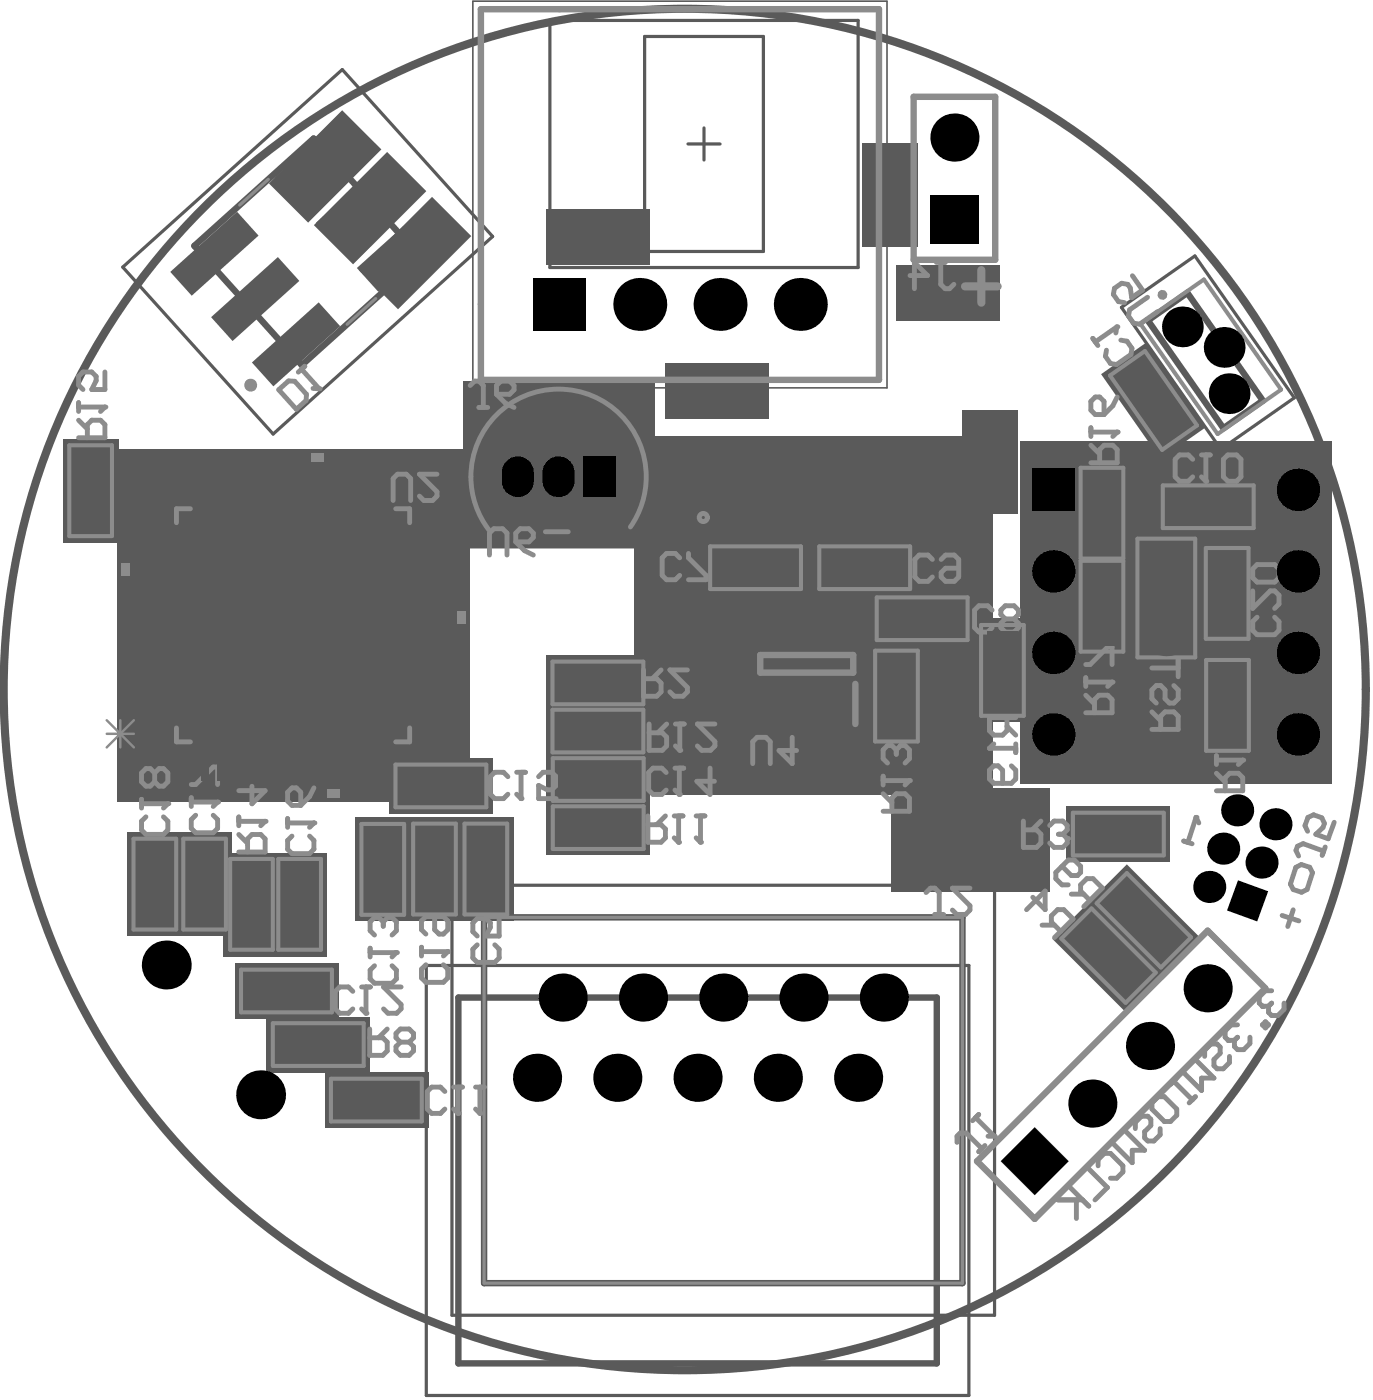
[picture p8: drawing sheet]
<svg xmlns="http://www.w3.org/2000/svg" width="142mm" height="145mm" viewBox="0 0 142 145" stroke-linecap="round" stroke-linejoin="round" font-family="sans-serif">
<g fill="#5a5a5a">
<path d="M92.7 82.1h4.9v9.9h-4.9z"/>
<path d="M100 42.9h4.9v9.9h-4.9z"/>
<path d="M18.7 86.6h4.9v9.9h-4.9z"/>
<path d="M28 105.8h9.9v4.8h-9.9z"/>
<path d="M57 78.3h9.9v4.9h-9.9z"/>
<path d="M69.3 38.1h9.9v4.8h-9.9z"/>
<path d="M7 45.9h4.8v9.8h-4.8z"/>
<path d="M24.7 100.2h9.9v4.9h-9.9z"/>
<path d="M57 68.3h9.9v4.9h-9.9z"/>
<path d="M57 83.3h9.9v4.8h-9.9z"/>
<path d="M57 73.3h9.9v4.9h-9.9z"/>
<path d="M57 22.1h9.9v4.9h-9.9z"/>
<path d="M73.3 56.3h9.9v4.9h-9.9z"/>
<path d="M84.6 56.3h9.9v4.9h-9.9z"/>
<path d="M89.7 15.3h4.9v9.9h-4.9z"/>
<path d="M98 82.1h4.9v9.9h-4.9z"/>
<path d="M103.4 82.1h4.9v9.9h-4.9z"/>
<path d="M110.8 83.9h9.9v4.9h-9.9z"/>
<path d="M111.7 48.2h4.9v9.9h-4.9z"/>
<path d="M124.6 68.1h4.9v9.9h-4.9z"/>
<path d="M124.6 56.5h4.9v9.9h-4.9z"/>
<path d="M28.6 88.7h4.9v9.9h-4.9z"/>
<path d="M23.6 88.7h4.9v9.9h-4.9z"/>
<path d="M28.4 19l7-7 3.5 3.5-7 7z"/>
<path d="M47.8 85.1h4.9v9.9h-4.9z"/>
<path d="M42.5 85.1h4.9v9.9h-4.9z"/>
<path d="M48.3 39.9h19v16.6h-19z"/>
<path d="M90.4 67.1h4.9v9.9h-4.9z"/>
<path d="M109.6 97.2l3.4-3.4 7 7-3.5 3.4z"/>
<path d="M111.7 57.8h4.9v9.9h-4.9z"/>
<path d="M101.4 64.5h4.9v9.9h-4.9z"/>
<path d="M34 111.5h9.9v4.9h-9.9z"/>
<path d="M40.7 78.9h9.9v4.9h-9.9z"/>
<path d="M62.6 74.3h9.9v4.9h-9.9z"/>
<path d="M90.6 61.6h9.8v4.9h-9.8z"/>
<path d="M37.8 28l6.9-7 3.5 3.4-7 7z"/>
<path d="M33.1 23.3l7-7 3.4 3.5-6.9 7z"/>
<path d="M93.3 27.9h9.8v4.9h-9.8z"/>
<path d="M120.2 50h9.8v4.9h-9.8z"/>
<path d="M37.2 85.1h4.9v9.9h-4.9z"/>
<path d="M13.6 86.6h4.9v9.9h-4.9z"/>
<path d="M113.2 93.6l3.5-3.5 7 7-3.5 3.5z"/>
<path d="M114.6 38.9l4-2.9 5.7 8.1-4 2.8z"/>
<path d="M66.8 52.9h4.6v-2h2v-4.6h21.6v4.6h2v2h4.6v21.7h-4.6v2h-2v4.6h-21.6v-4.6h-2v-2h-4.6z"/>
<path d="M13.4 54.4h4.4v-2.1h2.2v-4.5h20.7v4.5h2.1v2.1h4.5v20.7h-4.5v2.2h-2.1v4.4h-20.7v-4.4h-2.2v-2.2h-4.4z"/>
<path d="M107.8 46.1h27.9v3.8h1.7v27h-1.7v3.8h-27.9v-3.8h-1.8v-27h1.8z"/>
</g>
<g fill="none" stroke="#5a5a5a" stroke-width=".51">
<path d="M28.4 19l7-7 3.5 3.5-7 7zM89.7 15.3h4.9v9.9h-4.9zM33.1 23.3l7-7 3.4 3.5-6.9 7zM37.8 28l6.9-7 3.5 3.4-7 7zM48.3 39.9h19v16.6h-19zM57 22.1h9.9v4.9h-9.9zM69.3 38.1h9.9v4.8h-9.9zM93.3 27.9h9.8v4.9h-9.8zM114.6 38.9l4-2.9 5.7 8.1-4 2.8zM7 45.9h4.8v9.8h-4.8zM61.2 53.6h1.7M62.1 52.8v1.6"/>
<path d="M66.8 52.9h4.6v-2h2v-4.6h21.6v4.6h2v2h4.6v21.7h-4.6v2h-2v4.6h-21.6v-4.6h-2v-2h-4.6zM73.3 56.3h9.9v4.9h-9.9zM84.6 56.3h9.9v4.9h-9.9zM100 42.9h4.9v9.9h-4.9zM107.8 46.1h27.9v3.8h1.7v27h-1.7v3.8h-27.9v-3.8h-1.8v-27h1.8zM111.7 48.2h4.9v19.5h-4.9zM111.7 58.1h4.9M111.7 57.8h4.9M120.2 50h9.8v4.9h-9.8zM124.6 56.5h4.9v9.9h-4.9zM40.7 78.9h9.9v4.9h-9.9v-6.5h2.1v-2.2h4.5v-20.7h-4.5v-2.1h-2.1v-4.5h-20.7v4.5h-2.2v2.1h-4.4v20.7h4.4v2.2h2.2v4.4h20.7M57 68.3h9.9v4.9h-9.9z"/>
<path d="M57 73.3h9.9v4.9h-9.9zM57 78.3h9.9v4.9h-9.9zM62.6 74.3h9.9v4.9h-9.9zM90.4 67.1h4.9v9.9h-4.9zM90.6 61.6h9.8v4.9h-9.8zM101.4 64.5h4.9v9.9h-4.9zM124.6 68.1h4.9v9.9h-4.9zM13.6 86.6h4.9v9.9h-4.9zM18.7 86.6h4.9v9.9h-4.9zM23.6 88.7h4.9v9.9h-4.9zM28.6 88.7h4.9v9.9h-4.9zM37.2 85.1h4.9v9.9h-4.9z"/>
<path d="M42.5 85.1h4.9v9.9h-4.9zM47.8 85.1h4.9v9.9h-4.9zM57 83.3h9.9v4.8h-9.9zM92.7 82.1h4.9v9.9h-4.9zM98 82.1h4.9v9.9h-4.9zM103.4 82.1h4.9v9.9h-4.9zM109.6 97.2l3.4-3.4 7 7-3.5 3.4zM110.8 83.9h9.9v4.9h-9.9zM113.2 93.6l3.5-3.5 7 7-3.5 3.5zM24.7 100.2h9.9v4.9h-9.9zM28 105.8h9.9v4.8h-9.9zM34 111.5h9.9v4.9h-9.9z"/>
</g>
<path d="M49.8 1h41.2v38.3h-41.2zM56.9 2.1h32v25.6h-32zM66.7 3.8h12.3v22.2h-12.3zM71.2 14.9h3.4M72.9 13.2v3.4M12.7 27.7l22.7-20.5 15.6 17.3-22.7 20.5zM116.1 31.8l7.6-5.3 10.3 14.7-7.6 5.3zM78.7 66.1h9.6v5.3h-9.6zM88.3 68.3l-3.1 3.1M44.1 100h56.2v44.5h-56.2zM46.8 91.7h56.2v44.5h-56.2z" fill="none" stroke="#5a5a5a" stroke-width=".33"/>
<path d="M49 .1h42.8v40.1h-42.8zM77.6 61.7h11.9v14.1h-11.9z" fill="none" stroke="#5a5a5a" stroke-width=".17"/>
<g fill="none" stroke="#5a5a5a" stroke-width=".1">
<path d="M30.5 18.2l4.1-4.2 2.3 2.3-4.2 4.1zM31.7 17l2.2 2.2M34.6 14l-1.2 1.2 2.3 2.3M38.1 19.6l2.2 2.2M90.6 17.3h3.2v5.8h-3.2zM90.6 19h3.2M35.1 22.5l4.1-4.1 2.3 2.2-4.1 4.2zM36.3 21.3l2.3 2.3M39.8 27.1l4.1-4.1 2.3 2.3-4.1 4.1zM41 25.9l2.2 2.3M42.7 24.2l2.3 2.3M59 22.9h5.8v3.3h-5.8z"/>
<path d="M60.7 22.9v3.3M63.2 22.9v3.3M71.3 38.9h5.8v3.2h-5.8zM73 38.9v3.2M75.5 38.9v3.2M90.6 21.5h3.2M95.3 28.8h5.8v3.2h-5.8zM97 28.8v3.2M99.4 28.8v3.2M120.1 39.6l-2.7 1.8M7.8 52h3.2M7.8 47.9h3.2v5.8h-3.2z"/>
<path d="M7.8 49.6h3.2M18.7 55.2h-3.3v.9h3.3M18.7 56.8h-3.3v.9h3.3M18.7 58.5h-3.3v.9h3.3M18.7 53.1h23.3v23.3h-23.3zM20.7 53.1v-3.3h1v3.3M22.4 53.1v-3.3h.9v3.3M24.1 53.1v-3.3h.9v3.3M25.7 53.1v-3.3h1v3.3M27.4 53.1v-3.3h.9v3.3M29 53.1v-3.3h1v3.3M30.7 53.1v-3.3h.9v3.3"/>
<path d="M32.4 53.1v-3.3h.9v3.3M34 53.1v-3.3h1v3.3M35.7 53.1v-3.3h.9v3.3M37.4 53.1v-3.3h.9v3.3M39 53.1v-3.3h1v3.3M42 55.2h3.3v.9h-3.3M42 56.8h3.3v.9h-3.3M42 58.5h3.3v.9h-3.3M51.7 43.3a8.7 8.7 0 0 1 11.8-.4 8.7 8.7 0 0 1 1.2 11.8h-13.7a8.7 8.7 0 0 1 .7-11.4zM72.2 51.8h24v24h-24zM72.2 54.2h-3.3v.9h3.3M72.2 55.8h-3.3v1h3.3"/>
<path d="M72.2 57.5h-3.3v.9h3.3M72.2 59.1h-3.3v1h3.3M74.6 51.8v-3.3h.9v3.3M75.3 57.2h5.8v3.2h-5.8zM76.3 51.8v-3.3h.9v3.3M77 57.2v3.2M77.9 51.8v-3.3h.9v3.3M79.4 57.2v3.2M79.6 51.8v-3.3h.9v3.3M81.2 51.8v-3.3h1v3.3M82.9 51.8v-3.3h.9v3.3M84.6 51.8v-3.3h.9v3.3"/>
<path d="M86.2 51.8v-3.3h1v3.3M86.6 57.2h5.8v3.2h-5.8zM87.9 51.8v-3.3h.9v3.3M88.3 57.2v3.2M89.6 51.8v-3.3h.9v3.3M90.7 57.2v3.2M91.2 51.8v-3.3h.9v3.3M92.9 51.8v-3.3h.9v3.3M96.2 57.5h3.3v.9h-3.3M96.2 59.1h3.3v1h-3.3M96.2 54.2h3.3v.9h-3.3M96.2 55.8h3.3v1h-3.3"/>
<path d="M100.9 44.9h3.2v5.8h-3.2zM100.9 49h3.2M100.9 46.6h3.2M108.6 49.4h-.9v2.7h.9M108.6 57.8h-.9v2.7h.9M108.6 46.9h26.2v33h-26.2zM112.5 50.2h3.2v5.8h-3.2zM112.5 59.9h3.2v5.8h-3.2zM112.5 51.9h3.2M112.5 54.4h3.2M116.5 40l2.6-1.8 3.3 4.8-2.6 1.8zM120.7 46.9a1.01 1.01 0 0 0 1 1.1 1.01 1.01 0 0 0 1-1.1"/>
<path d="M121.5 41.6l-2.7 1.8M122.2 50.9h5.8v3.2h-5.8zM123.9 50.9v3.2M125.5 58.5h3.2v5.9h-3.2zM126.3 50.9v3.2M134.8 57.8h1v2.7h-1M134.8 49.4h1v2.7h-1M18.7 60.1h-3.3v1h3.3M18.7 61.8h-3.3v.9h3.3M18.7 63.5h-3.3v.9h3.3M18.7 65.1h-3.3v1h3.3M18.7 66.8h-3.3v.9h3.3"/>
<path d="M18.7 68.5h-3.3v.9h3.3M18.7 70.1h-3.3v.9h3.3M18.7 71.8h-3.3v.9h3.3M18.7 73.4h-3.3v1h3.3M18.7 72.2l4.2 4.2M20.7 76.4v3.3h1v-3.3M22.4 76.4v3.3h.9v-3.3M24.1 76.4v3.3h.9v-3.3M25.7 76.4v3.3h1v-3.3M27.4 76.4v3.3h.9v-3.3M29 76.4v3.3h1v-3.3M30.7 76.4v3.3h.9v-3.3"/>
<path d="M32.4 76.4v3.3h.9v-3.3M34 76.4v3.3h1v-3.3M35.7 76.4v3.3h.9v-3.3M37.4 76.4v3.3h.9v-3.3M39 76.4v3.3h1v-3.3M42 70.1h3.3v.9h-3.3M42 71.8h3.3v.9h-3.3M42 60.1h3.3v1h-3.3M42 61.8h3.3v.9h-3.3M42 63.5h3.3v.9h-3.3M42 65.1h3.3v1h-3.3M42 66.8h3.3v.9h-3.3"/>
<path d="M42 68.5h3.3v.9h-3.3M42 73.4h3.3v1h-3.3M42.7 79.8h5.8v3.2h-5.8zM44.4 79.8v3.2M46.9 79.8v3.2M59 79.1h5.8v3.2h-5.8zM59 69.1h5.8v3.2h-5.8zM59 74.1h5.8v3.2h-5.8zM60.7 69.1v3.2M60.7 74.1v3.2M60.7 79.1v3.2M63.2 69.1v3.2"/>
<path d="M63.2 74.1v3.2M63.2 79.1v3.2M64.7 75.1h5.8v3.2h-5.8zM66.4 75.1v3.2M68.8 75.1v3.2M72.2 70.8h-3.3v.9h3.3M72.2 72.4h-3.3v1h3.3M72.2 60.8h-3.3v.9h3.3M72.2 62.5h-3.3v.9h3.3M72.2 64.1h-3.3v1h3.3M72.2 65.8h-3.3v.9h3.3M72.2 67.5h-3.3v.9h3.3"/>
<path d="M72.2 69.1h-3.3v.9h3.3M74.6 75.8v3.2h.9v-3.2M76.3 75.8v3.2h.9v-3.2M77.9 75.8v3.2h.9v-3.2M79.6 75.8v3.2h.9v-3.2M81.2 75.8v3.2h1v-3.2M82.9 75.8v3.2h.9v-3.2M84.6 75.8v3.2h.9v-3.2M86.2 75.8v3.2h1v-3.2M87.9 75.8v3.2h.9v-3.2M89.6 75.8v3.2h.9v-3.2M91.2 75.8v3.2h.9v-3.2"/>
<path d="M91.2 69.2h3.2v5.8h-3.2zM91.2 73.3h3.2M91.2 70.8h3.2M92.6 62.5h5.8v3.2h-5.8zM92.9 75.8v3.2h.9v-3.2M94.3 62.5v3.2M96.2 70.8h3.3v.9h-3.3M96.2 72.4h3.3v1h-3.3M96.2 64.1h3.3v1h-3.3M96.2 65.8h3.3v.9h-3.3M96.2 67.5h3.3v.9h-3.3M96.2 69.1h3.3v.9h-3.3"/>
<path d="M96.2 60.8h3.3v.9h-3.3M96.2 62.5h3.3v.9h-3.3M96.2 71.5l-4.2 4.3M96.7 62.5v3.2M102.2 66.5h3.2v5.8h-3.2zM102.2 70.6h3.2M102.2 68.2h3.2M108.6 74.7h-.9v2.7h.9M108.6 66.3h-.9v2.7h.9M112.5 64h3.2M112.5 61.5h3.2M125.5 70.2h3.2v5.8h-3.2z"/>
<path d="M125.5 71.8h3.2M125.5 74.3h3.2M125.5 60.2h3.2M125.5 62.7h3.2M134.8 74.7h1v2.7h-1M134.8 66.3h1v2.7h-1M14.4 92.8h3.2M14.4 88.7h3.2v5.8h-3.2zM14.4 90.4h3.2M19.6 92.8h3.2M19.6 88.7h3.2v5.8h-3.2zM19.6 90.4h3.2"/>
<path d="M24.4 90.8h3.2v5.8h-3.2zM24.4 94.9h3.2M24.4 92.5h3.2M29.4 90.8h3.2v5.8h-3.2zM29.4 94.9h3.2M29.4 92.5h3.2M38 87.1h3.3v5.8h-3.3zM38 91.2h3.3M38 88.8h3.3M43.4 87.1h3.2v5.8h-3.2zM43.4 91.2h3.2M43.4 88.8h3.2"/>
<path d="M48.7 87.1h3.2v5.8h-3.2zM48.7 91.2h3.2M48.7 88.8h3.2M59 84.1h5.8v3.2h-5.8zM60.7 84.1v3.2M63.2 84.1v3.2M93.6 84.1h3.2v5.8h-3.2zM93.6 85.8h3.2M93.6 88.3h3.2M98.9 84.1h3.2v5.8h-3.2zM98.9 85.8h3.2M98.9 88.3h3.2"/>
<path d="M104.2 84.1h3.2v5.8h-3.2zM104.2 85.8h3.2M104.2 88.3h3.2M111.6 98.1l2.3-2.3 4.1 4.1-2.3 2.3zM112.9 84.8h5.8v3.2h-5.8zM114.6 84.8v3.2M115.1 97l-2.3 2.3M115.2 94.4l2.3-2.3 4.1 4.2-2.2 2.2zM116.8 98.7l-2.3 2.3M117 84.8v3.2M118.7 93.3l-2.3 2.3M120.4 95.1l-2.2 2.2"/>
<path d="M26.8 101h5.8v3.3h-5.8zM28.5 101v3.3M30.1 106.6h5.8v3.2h-5.8zM30.9 101v3.3M31.7 106.6v3.2M34.2 106.6v3.2M36.1 112.3h5.8v3.3h-5.8zM37.8 112.3v3.3M40.2 112.3v3.3"/>
<circle cx="65.6" cy="53.6" r=".42"/>
</g>
<path d="M20.1 25.5l12.4-11.2 11.1 12.4-12.4 11.1zM118.9 33.2l4-2.9 7.9 11.2-4.1 2.9zM50.1 95h49.6v37.9h-49.6zM47.5 103.3h49.5v37.9h-49.5z" fill="none" stroke="#5a5a5a" stroke-width=".66"/>
<path d="M108.4 49.3l2.8 2.8M108.4 50.7h2.8M109.8 49.3v2.8M111.2 49.3l-2.8 2.8M18.9 73.3l2.8 2.8M18.9 74.7h2.8M20.3 73.3v2.8M21.7 73.3l-2.8 2.8M93.2 72.3l2.8 2.8M93.2 73.7h2.8M94.6 72.3v2.8M96 72.3l-2.8 2.8" fill="none" stroke="#5a5a5a" stroke-width=".25"/>
<g fill="#5a5a5a">
<path d="M99.6 42.5h5.8v10.7h-5.8z"/>
<path d="M27.6 105.3h10.7v5.8h-10.7z"/>
<path d="M56.6 77.8h10.7v5.8h-10.7z"/>
<path d="M6.5 45.4h5.8v10.8h-5.8z"/>
<path d="M24.3 99.8h10.7v5.7h-10.7z"/>
<path d="M56.6 67.9h10.7v5.7h-10.7z"/>
<path d="M56.6 82.8h10.7v5.8h-10.7z"/>
<path d="M56.6 72.9h10.7v5.7h-10.7z"/>
<path d="M56.6 21.7h10.7v5.7h-10.7z"/>
<path d="M72.9 55.9h10.7v5.8h-10.7z"/>
<path d="M84.2 55.9h10.7v5.8h-10.7z"/>
<path d="M89.3 14.9h5.8v10.7h-5.8z"/>
<path d="M97.6 81.7h5.8v10.7h-5.8z"/>
<path d="M102.9 81.7h5.8v10.7h-5.8z"/>
<path d="M110.4 83.5h10.7v5.7h-10.7z"/>
<path d="M111.2 47.8h5.8v10.7h-5.8z"/>
<path d="M124.2 67.7h5.8v10.7h-5.8z"/>
<path d="M124.2 56.1h5.8v10.7h-5.8z"/>
<path d="M28.1 88.3h5.8v10.7h-5.8z"/>
<path d="M18.3 86.2h5.7v10.7h-5.7z"/>
<path d="M23.2 88.3h5.7v10.7h-5.7z"/>
<path d="M27.8 19l7.6-7.6 4.1 4.1-7.6 7.6z"/>
<path d="M47.4 84.7h5.8v10.7h-5.8z"/>
<path d="M42.1 84.7h5.7v10.7h-5.7z"/>
<path d="M47.9 39.5h19.9v16.4h-19.9z"/>
<path d="M90 66.7h5.7v10.7h-5.7z"/>
<path d="M109 97.2l4-4 7.6 7.6-4.1 4z"/>
<path d="M111.2 57.4h5.8v10.7h-5.8z"/>
<path d="M100.9 64.1h5.8v10.7h-5.8z"/>
<path d="M40.3 78.5h10.7v5.7h-10.7z"/>
<path d="M68.9 37.6h10.7v5.8h-10.7z"/>
<path d="M33.6 111.1h10.7v5.7h-10.7z"/>
<path d="M92.3 81.7h5.7v10.7h-5.7z"/>
<path d="M62.2 73.9h10.7v5.7h-10.7z"/>
<path d="M90.1 61.2h10.8v5.8h-10.8z"/>
<path d="M37.2 28l7.5-7.6 4.1 4-7.6 7.6z"/>
<path d="M32.5 23.3l7.6-7.6 4 4.1-7.5 7.6z"/>
<path d="M92.8 27.5h10.8v5.7h-10.8z"/>
<path d="M119.7 49.6h10.8v5.7h-10.8z"/>
<path d="M36.8 84.7h5.7v10.7h-5.7z"/>
<path d="M13.1 86.2h5.8v10.7h-5.8z"/>
<path d="M112.6 93.6l4.1-4.1 7.6 7.6-4.1 4.1z"/>
<path d="M114 38.8l4.7-3.3 6.2 8.7-4.7 3.3z"/>
<path d="M65.6 45.2h37.2v37.1h-37.2z"/>
<path d="M12.1 46.5h36.5v36.5h-36.5z"/>
<path d="M105.6 45.7h32.3v35.4h-32.3z"/>
</g>
<circle cx="70.9" cy="71.4" r="70.5" fill="none" stroke="#5a5a5a" stroke-width=".84"/>
<g fill="none" stroke="#5a5a5a" stroke-width=".33">
<path d="M51.1 54.4h13.5a8.4 8.4 0 0 0-1.1-11.3 8.4 8.4 0 0 0-11.3 .1 8.4 8.4 0 0 0-1.1 11.3"/>
<circle cx="53.6" cy="49.4" r=".64"/>
<circle cx="57.8" cy="49.4" r=".64"/>
<circle cx="62.1" cy="49.4" r=".64"/>
</g>
<g fill="#8c8c8c">
<path d="M12.5 58.3h.9v1.3h-.9z"/>
<path d="M33.9 81.7h1.2v.9h-1.2z"/>
<path d="M32.2 47h1.3v.8h-1.3z"/>
<path d="M47.3 63.3h.9v1.3h-.9z"/>
</g>
<g fill="none" stroke="#8c8c8c" stroke-width=".42">
<path d="M114.9 38.9l3.7-2.5 5.4 7.7-3.7 2.5zM118.1 33.5l6.6-4.6 8 11.5-6.6 4.6zM7.2 46.1h4.4v9.4h-4.4zM73.5 56.6h9.4v4.4h-9.4zM84.8 56.6h9.4v4.4h-9.4zM111.9 48.4h4.4v9.4h-4.4zM111.9 58.1h4.4v9.4h-4.4zM117.8 55.8h6v12.3h-6zM120.4 50.3h9.4v4.4h-9.4zM124.9 56.8h4.4v9.4h-4.4zM40.9 79.2h9.5v4.4h-9.5zM57.2 68.5h9.4v4.4h-9.4z"/>
<path d="M57.2 73.5h9.4v4.4h-9.4zM57.2 78.5h9.4v4.4h-9.4zM90.6 67.4h4.4v9.4h-4.4zM90.8 61.9h9.4v4.4h-9.4zM101.6 64.7h4.4v9.4h-4.4zM124.9 68.4h4.4v9.4h-4.4zM13.8 86.9h4.4v9.4h-4.4zM19 86.9h4.4v9.4h-4.4zM23.8 89h4.5v9.4h-4.5zM28.8 89h4.4v9.4h-4.4zM37.4 85.3h4.4v9.4h-4.4zM42.8 85.3h4.4v9.4h-4.4z"/>
<path d="M48.1 85.3h4.4v9.4h-4.4zM57.2 83.5h9.4v4.4h-9.4zM109.9 97.2l3.1-3.1 6.7 6.6-3.2 3.2zM111.1 84.2h9.4v4.4h-9.4zM113.6 93.6l3.1-3.2 6.6 6.7-3.1 3.1zM25 100.4h9.4v4.4h-9.4zM28.3 106h9.4v4.4h-9.4zM34.3 111.7h9.4v4.4h-9.4z"/>
</g>
<path d="M19.7 52.7h-1.4v1.4M41 52.7h1.4v1.4M56.5 55.1h2.3M18.3 75.4v1.4h1.4M42.4 75.4v1.4h-1.4M14.7 82.8v.9M14.7 83.2h2.7M15.1 84.6l-.4 .5v.9l.4 .4h1.8l.5-.4v-.9l-.5-.5" fill="none" stroke="#8c8c8c" stroke-width=".51"/>
<path d="M49.8 1h41.2v38.3h-41.2zM94.6 10h8.5v16.9h-8.5zM78.7 67.8h9.6v1.9h-9.6zM88.6 70.8v4.2M101.2 120.3l23.9-23.9 5.9 6-23.9 23.8z" fill="none" stroke="#8c8c8c" stroke-width=".66"/>
<path d="M27.8 18.6l-3 2.6M38.9 30.9l-3 2.7M50.1 95h49.6v37.9h-49.6z" fill="none" stroke="#8c8c8c" stroke-width=".33"/>
<circle cx="17.4" cy="83.2" r=".25" fill="#8c8c8c"/>
<path d="M16 80.1l.5-.5h.4l.5 .5v.9l-.5 .4h-.4l-.5-.4M16 80.1l-.4-.5h-.5l-.4 .5v.9l.4 .4h.5l.4-.4M16 80.1v.9M17.4 83.2l-.5 .5M19.8 82.6v.9M19.8 83.1h2.7M20.3 84.4l-.5 .5v.9l.5 .4h1.8l.4-.4v-.9l-.4-.5" fill="none" stroke="#8c8c8c" stroke-width=".51"/>
<circle cx="22.5" cy="83.1" r=".25" fill="#8c8c8c"/>
<path d="M94.2 28.5h1.8l-1.3-1.3v2.7M97 27.2h.9M97.4 27.2v2.2l.5 .5h.4l.5-.5M66.6 69.4v2.7h1.4l.5-.4v-1l-.5-.4h-1.4M68.5 69.4l-1 .9M71.2 69.4h-1.8l1.8 1.8v.5l-.5 .4h-.9l-.4-.4M102.5 77.5h2.7M104.3 74.3v1.4l-.5 .4h-.9l-.4-.4v-1.4h2.7M104.3 75.2l.9 .9M105.2 77v1M19.8 81.3h.5l1.8-1.9h.4v1.9M22.5 83.1l-.4 .4" fill="none" stroke="#8c8c8c" stroke-width=".51"/>
<circle cx="102.5" cy="77.5" r=".25" fill="#8c8c8c"/>
<path d="M102.7 63.2l-.4-.5h-.9l-.5 .5v1.8l.5 .5h.9l.4-.5M102.9 77l-.4 .5M104.1 64.1l-.5 .5v.4l.5 .5h.9l.5-.5v-.4l-.5-.5M104.1 64.1l-.5-.5v-.4l.5-.5h.9l.5 .5v.4l-.5 .5M104.1 64.1h.9M104.7 79.3l.5 .5v.9l-.5 .4h-1.8l-.4-.4v-.9l.4-.5h.5l.4 .5v1.3M122.6 87.1l.8 .3M123.8 84.7l-.8 2.5" fill="none" stroke="#8c8c8c" stroke-width=".51"/>
<circle cx="123.8" cy="84.7" r=".25" fill="#8c8c8c"/>
<path d="M8.1 45.3h2.8v-1.3l-.5-.5h-.9l-.5 .5v1.3M8.1 43.5l.9 .9M8.1 41.7v.9M8.1 42.2h2.8M129.7 58.9l.5-.4h1.8l.4 .4v.9l-.4 .5h-1.8l-.5-.5zM129.7 61.2v1.8l1.8-1.8h.5l.4 .4v1l-.4 .4M130.2 63.9l-.5 .5v.9l.5 .4h1.8l.4-.4v-.9l-.4-.5M123.8 84.7l.3 .5M137.1 88.1l-2.2-.7-.6 .2-.1 .5 .3 .6M137.2 87.7l-.3 .9M138.2 85.2l-.7 1.7-1.2-.5 .7-.7 .1-.4-.2-.6-.9-.3-.6 .3-.3 .8 .3 .6" fill="none" stroke="#8c8c8c" stroke-width=".51"/>
<circle cx="10.9" cy="42.2" r=".25" fill="#8c8c8c"/>
<path d="M10.9 38.5v1.8h-1.4l.5-.9v-.4l-.5-.5h-.9l-.5 .5v.9l.5 .4M31.2 38.2l1.8 2.1M31.6 37.9l-.7 .6M10.9 42.2l-.5 .4M28.9 40.4l1-.9h.6l1.2 1.3v.7l-1 .9z" fill="none" stroke="#8c8c8c" stroke-width=".51"/>
<circle cx="33" cy="40.3" r=".25" fill="#8c8c8c"/>
<path d="M32.4 40.2l.6 .1M46.1 113l-.5-.4h-.9l-.5 .4v1.9l.5 .4h.9l.5-.4M47 112.6h.9M47.4 112.6v2.7" fill="none" stroke="#8c8c8c" stroke-width=".51"/>
<circle cx="47.4" cy="115.3" r=".25" fill="#8c8c8c"/>
<path d="M47 114.9l.4 .4M49.2 112.6h1M49.7 112.6v2.7" fill="none" stroke="#8c8c8c" stroke-width=".51"/>
<circle cx="49.7" cy="115.3" r=".25" fill="#8c8c8c"/>
<path d="M53.5 80h.9M54 80v2.7M52.6 80.4l-.5-.4h-.9l-.4 .4v1.9l.4 .4h.9l.5-.4M49.2 114.9l.5 .4" fill="none" stroke="#8c8c8c" stroke-width=".51"/>
<circle cx="54" cy="82.7" r=".25" fill="#8c8c8c"/>
<path d="M48.7 39.9l.4-.4h.5l.4 .4v2.3M51.9 39.5h.9l.4 .4v.5l-.4 .4h-1.4v-.9zM49.6 42.2h.9M51.4 40.8l.9 .9 .9 .5M53.5 82.3l.5 .4M55.8 80.4l.4-.4h.9l.5 .4v.9l-.5 .5h-.4l-.9-.5v1.4h1.8M106 85v2.8h1.3l.5-.5v-.9l-.5-.5h-1.3M106.9 92.9l1.3 1.3v-1.9l-1.9 1.9M107.8 85l-.9 .9M107.9 95.8h1.3M109.8 96.5l-.9-1v-.6l.6-.7h.7l.9 1-1.9 1.9M110.5 86.9v.4l-.4 .5h-1l-.4-.5" fill="none" stroke="#8c8c8c" stroke-width=".51"/>
<circle cx="110.5" cy="86.9" r=".25" fill="#8c8c8c"/>
<path d="M126 78.3v.9M126 78.7h2.7M108.7 85.5l.4-.5h1l.4 .5v.4l-.4 .5M109.6 86.4h.5M110.1 86.4l.4 .5M126 81.9h2.7v-1.4l-.5-.4h-.9l-.4 .4v1.4M126 80.1l.9 .9M132.8 94.8l1.7 .6M133.9 94.2l-.6 1.8" fill="none" stroke="#8c8c8c" stroke-width=".51"/>
<circle cx="128.7" cy="78.7" r=".25" fill="#8c8c8c"/>
<path d="M128.7 78.7l-.5 .5M24.7 88.2h2.8v-1.3l-.5-.5h-.9l-.5 .5v1.3M24.7 86.4l.9 .9M24.7 84.6v.9M24.7 85.1h2.8" fill="none" stroke="#8c8c8c" stroke-width=".51"/>
<path d="M11 74.6l2.9 2.8M11 76h2.9M12.5 74.6v2.8M13.9 74.6l-2.9 2.8" fill="none" stroke="#8c8c8c" stroke-width=".25"/>
<circle cx="27.5" cy="85.1" r=".25" fill="#8c8c8c"/>
<path d="M26.1 81.4v1.8l1.4-1.3h-2.8M27.5 85.1l-.5 .4M29.8 84.8v.9M29.8 85.2h2.7M30.2 86.6l-.4 .4v1l.4 .4h1.9l.4-.4v-1l-.4-.4" fill="none" stroke="#8c8c8c" stroke-width=".51"/>
<circle cx="32.5" cy="85.2" r=".25" fill="#8c8c8c"/>
<path d="M50.7 57.5v-2.3l.4-.4h.9l.5 .4v2.3M53.4 55.2l.5-.4h.9l.4 .4v.5l-.4 .4h-1.4zM53.4 56.1l.9 .9 .9 .5M29.8 82l.4-.4h.5l.4 .4v1.4h-.9l-.4-.4zM32.5 85.2l-.4 .5M32.5 81.6l-.4 .9-1 .9M49.4 97.9l-.4 .4v.9l.4 .5h1.8l.5-.5v-.9l-.5-.4M51.7 95.1v1.8h-1.4l.5-.9v-.4l-.5-.5h-.9l-.4 .5v.9l.4 .4M91.4 84h2.8v-1.3l-.5-.5h-.9l-.4 .5v1.3M91.4 82.2l1 .9M91.4 80.4v.9M91.4 80.8h2.8" fill="none" stroke="#8c8c8c" stroke-width=".51"/>
<circle cx="94.2" cy="80.8" r=".25" fill="#8c8c8c"/>
<path d="M93.3 77.2h.4l.5 .5v.9l-.5 .4M94.2 80.8l-.5 .5" fill="none" stroke="#8c8c8c" stroke-width=".51"/>
<circle cx="93.3" cy="77.2" r=".25" fill="#8c8c8c"/>
<path d="M77.9 79.1v-2.3l.5-.4h.9l.5 .4v2.3M82 76.4v2.7l-1.3-1.4h1.8M92.8 77.7v.4M92.8 77.7l-.4-.5h-.5l-.5 .5v.9l.5 .4M93.3 77.2l-.5 .5M99.1 118.3v-.6l.3-.4h.7l1.6 1.7M101 115.7l1.9 2M101.3 115.4l-.6 .7M102 118.6l-.7 .7" fill="none" stroke="#8c8c8c" stroke-width=".51"/>
<circle cx="102.9" cy="117.7" r=".25" fill="#8c8c8c"/>
<path d="M113 47.9h2.7v-1.3l-.5-.5h-.9l-.4 .5v1.3M113 46.1l.9 .9M113 44.3v.9M113 44.7h2.7M119.3 75.5h2.7v-1.3l-.5-.5h-.9l-.4 .5v1.3M119.3 73.7l.9 .9M119.3 69.2h2.7M121.5 71l.5 .5v.9l-.5 .4h-.4l-.5-.4v-.9l-.4-.5h-.5l-.4 .5v.9l.4 .4M122 68.3v1.8M102.3 117.7h.6" fill="none" stroke="#8c8c8c" stroke-width=".51"/>
<circle cx="115.7" cy="44.7" r=".25" fill="#8c8c8c"/>
<path d="M113.2 35l.5 .8M115.7 33.9l-2.3 1.5M116.1 35.2l.6 .1 .5 .8-.1 .6-1.5 1.1-.6-.2-.5-.7 .1-.6M113 41.6l.4-.5h.5l.4 .5v1.3h-.9l-.4-.4zM115.7 44.7l-.5 .5M115.7 41.1l-.5 .9-.9 .9" fill="none" stroke="#8c8c8c" stroke-width=".51"/>
<path d="M99.9 29.7h3.4M101.6 28v3.3" fill="none" stroke="#8c8c8c" stroke-width=".84"/>
<circle cx="115.7" cy="33.9" r=".25" fill="#8c8c8c"/>
<path d="M115.7 33.9l-.2 .6M117.3 28.6l1 1.4-1.1 .8-.2-1-.2-.4-.7-.1-.7 .6-.1 .6 .5 .7 .6 .1M118.8 30.8l-1.8 1.3-.2 .6 .6 .8 .6 .1 1.9-1.3M131.7 102.6h-.7l-.6 .6v.7l.3 .3" fill="none" stroke="#8c8c8c" stroke-width=".51"/>
<circle cx="130.7" cy="104.2" r=".25" fill="#8c8c8c"/>
<path d="M128.1 106.1h-.6l-.6 .7v.6l.3 .3M130.7 104.2h.7M131 105.8l.4 .3-.4 .4-.3-.4zM131.7 103.9l-.3 .3M133 103.9v.6l-.7 .7h-.6l-.3-.3v-.7" fill="none" stroke="#8c8c8c" stroke-width=".51"/>
<circle cx="127.2" cy="107.7" r=".25" fill="#8c8c8c"/>
<path d="M38.3 98.2v.9M38.3 98.7h2.7M134.2 89.8l.6-.3 .8 .3 .3 .6-.6 1.7-.5 .3-.9-.3-.3-.5zM38.8 100l-.5 .5v.9l.5 .4h1.8l.4-.4v-.9l-.4-.5M127.2 107.7h.6M128.1 107.4l-.3 .3M129.4 107.4v.7l-.6 .6h-.7l-.3-.3v-.7" fill="none" stroke="#8c8c8c" stroke-width=".51"/>
<circle cx="41" cy="98.7" r=".25" fill="#8c8c8c"/>
<path d="M40.1 95h.5l.4 .5v.9l-.4 .4M41 98.7l-.4 .4" fill="none" stroke="#8c8c8c" stroke-width=".51"/>
<circle cx="40.1" cy="95" r=".25" fill="#8c8c8c"/>
<path d="M39.7 95.5v.4M39.7 95.5l-.5-.5h-.4l-.5 .5v.9l.5 .4M40.1 95l-.4 .5M43.6 98.1v.9M43.6 98.6h2.8M44.1 99.9l-.5 .5v.9l.5 .4h1.8l.5-.4v-.9l-.5-.5" fill="none" stroke="#8c8c8c" stroke-width=".51"/>
<circle cx="46.4" cy="98.6" r=".25" fill="#8c8c8c"/>
<g fill="none" stroke="#8c8c8c" stroke-width=".51">
<path d="M112.4 73.8h2.8v-1.3l-.5-.5h-.9l-.5 .5v1.3M112.4 72l.9 .9M112.4 70.2v.9M112.4 70.6h2.8M45 94.9v1.4l.5 .4h.4l.5-.4v-.9l-.5-.5h-1.8l-.5 .5v.9l.5 .4M46.4 98.6l-.5 .4M110 89.7l.9 1h.7l.3-.3v-.7l-.6-.6h-.7l-1.3 1.3v.6l.7 .6h.6M110.9 92.6h1.3M112.9 93.2l-1-.9v-.7l.6-.6h.7l.9 1-1.9 1.9M116.6 117.2l1.9 1.9h-1.3v1.3l-1.9-1.9M117.6 116.9v-.7l.6-.6h.6l.4 .3v.7l-.7 .6v.6l.3 .4h.7l.6-.7v-.6M109.5 124.3h2.6"/>
<path d="M110.8 123l1.9 1.9M111.5 124.3v1.9M112.7 121.1l2 1.9-1.3 1.3M113.7 120.7v-.6l.6-.6h.7l1.3 1.2v.7l-.7 .6h-.6"/>
</g>
<circle cx="115.2" cy="70.6" r=".25" fill="#8c8c8c"/>
<g fill="none" stroke="#8c8c8c" stroke-width=".51">
<path d="M69.9 79.6h.9M70.3 79.6v2.7M112.4 68.8h.5l1.8-1.8h.5v1.8M115.2 70.6l-.5 .5M69 80l-.5-.4h-.9l-.4 .4v1.8l.4 .5h.9l.5-.5M95.9 92.4l.4-.4h.5l.5 .4v2.3M96.8 94.7h.9M100.4 92h-1.8l1.8 1.8v.5l-.4 .4h-.9l-.5-.4M38.3 106.6v2.7h1.3l.5-.5v-.9l-.5-.4h-1.3M40.1 106.6l-.9 .9M41.5 107.9l-.5 .5v.4l.5 .5h.9l.4-.5v-.4l-.4-.5M41.5 107.9l-.5-.4v-.5l.5-.4h.9l.4 .4v.5l-.4 .4"/>
<path d="M41.5 107.9h.9"/>
</g>
<circle cx="70.3" cy="82.3" r=".25" fill="#8c8c8c"/>
<path d="M123.5 47.6l-.5-.5h-.9l-.4 .5v1.8l.4 .4h.9l.5-.4M124.4 47.1h.9M124.9 47.1v2.7M73.5 79.6v2.7l-1.3-1.4h1.8M69.9 81.8l.4 .5" fill="none" stroke="#8c8c8c" stroke-width=".51"/>
<circle cx="124.9" cy="49.8" r=".25" fill="#8c8c8c"/>
<path d="M124.4 49.4l.5 .4M127.1 47.1h.9l.5 .5v1.8l-.5 .4h-.9l-.4-.4v-1.8zM36.5 102.7l-.4-.5h-.9l-.5 .5v1.8l.5 .4h.9l.4-.4M37.4 102.2h1M37.9 102.2v2.7" fill="none" stroke="#8c8c8c" stroke-width=".51"/>
<circle cx="37.9" cy="104.9" r=".25" fill="#8c8c8c"/>
<path d="M67.2 75v2.7h1.4l.4-.4v-1l-.4-.4h-1.4M69 75l-.9 .9M69.9 75h.9M70.4 75v2.7M37.4 104.5l.5 .4M41.5 102.2h-1.8l1.8 1.8v.5l-.4 .4h-.9l-.5-.4" fill="none" stroke="#8c8c8c" stroke-width=".51"/>
<circle cx="70.4" cy="77.7" r=".25" fill="#8c8c8c"/>
<path d="M69.9 77.3l.5 .4M74 75h-1.8l1.8 1.8v.5l-.4 .4h-.9l-.5-.4M67.1 84.5v2.7h1.3l.5-.4v-.9l-.5-.5h-1.3M68.9 84.5l-.9 .9M69.8 84.5h.9M70.3 84.5v2.7" fill="none" stroke="#8c8c8c" stroke-width=".51"/>
<circle cx="70.3" cy="87.2" r=".25" fill="#8c8c8c"/>
<path d="M69.8 86.8l.5 .4M72.1 84.5h.9M72.5 84.5v2.7" fill="none" stroke="#8c8c8c" stroke-width=".51"/>
<circle cx="72.5" cy="87.2" r=".25" fill="#8c8c8c"/>
<g fill="none" stroke="#8c8c8c" stroke-width=".51">
<path d="M40.7 51.8v-2.2l.5-.5h.9l.4 .5v2.2M45.2 49.1h-1.8l1.8 1.8v.5l-.4 .4h-.9l-.5-.4M65.3 54.6a9.1 9.1 0 0 0-1.5-12.1 9.1 9.1 0 0 0-12.2 .3 9.1 9.1 0 0 0-1 12.1M70.4 57.8l-.5-.5h-.9l-.4 .5v1.8l.4 .4h.9l.5-.4M71.3 57.3v.5l1.8 1.8v.4h-1.8M96.5 57.9l-.4-.4h-.9l-.5 .4v1.9l.5 .4h.9l.4-.4M97.5 57.9l.4-.4h.9l.5 .4v1.9l-.5 .4h-.9l-.4-.4v-.5l.4-.5h1.4M72.1 86.8l.4 .4M119.3 114.2l.6-.6h.7l1.2 1.3v.6l-.6 .6h-.6l-1.3-1.2zM121.5 112l2 1.9M121.8 111.7l-.6 .6M123.8 113.6l-.7 .6"/>
<path d="M123.8 109.7l1.9 2h-1.3v1.2l-1.9-1.9M124.7 109.4v-.6l.7-.7h.6l.3 .3v.7l-.6 .6v.7l.3 .3h.7l.6-.7v-.6"/>
<circle cx="72.8" cy="53.6" r=".42"/>
</g>
<g fill="none" stroke="#8c8c8c" stroke-width=".66">
<circle cx="26" cy="39.9" r=".33"/>
<circle cx="120.4" cy="30.5" r=".17"/>
</g>
<g fill="#000">
<circle cx="98.8" cy="14.2" r="2.49"/>
<circle cx="66.2" cy="31.5" r="2.74"/>
<circle cx="74.6" cy="31.5" r="2.74"/>
<circle cx="82.9" cy="31.5" r="2.74"/>
<circle cx="122.4" cy="33.9" r="2.11"/>
<circle cx="126.8" cy="36" r="2.11"/>
<circle cx="109.1" cy="59.2" r="2.2"/>
<circle cx="127.3" cy="40.8" r="2.11"/>
<circle cx="134.4" cy="50.7" r="2.2"/>
<circle cx="134.4" cy="59.2" r="2.2"/>
<circle cx="109.1" cy="67.6" r="2.2"/>
<circle cx="109.1" cy="76.1" r="2.2"/>
<circle cx="134.4" cy="67.6" r="2.2"/>
<circle cx="134.4" cy="76.1" r="2.2"/>
<circle cx="17.2" cy="99.9" r="2.53"/>
<circle cx="125.2" cy="91.9" r="1.66"/>
<circle cx="126.7" cy="87.9" r="1.66"/>
<circle cx="128.1" cy="83.9" r="1.66"/>
<circle cx="130.6" cy="89.3" r="1.66"/>
<circle cx="132.1" cy="85.4" r="1.66"/>
<circle cx="27" cy="113.4" r="2.53"/>
<circle cx="55.6" cy="111.6" r="2.49"/>
<circle cx="58.3" cy="103.3" r="2.49"/>
<circle cx="63.9" cy="111.6" r="2.49"/>
<circle cx="66.6" cy="103.3" r="2.49"/>
<circle cx="72.2" cy="111.6" r="2.49"/>
<circle cx="74.9" cy="103.3" r="2.49"/>
<circle cx="80.5" cy="111.6" r="2.49"/>
<circle cx="83.2" cy="103.3" r="2.49"/>
<circle cx="88.9" cy="111.6" r="2.49"/>
<circle cx="91.5" cy="103.3" r="2.49"/>
<circle cx="113.1" cy="114.3" r="2.49"/>
<circle cx="119.1" cy="108.3" r="2.49"/>
<circle cx="125.1" cy="102.4" r="2.49"/>
</g>
<g fill="#000">
<path d="M55.2 28.8h5.5v5.5h-5.5z" fill-rule="evenodd"/>
<path d="M96.3 20.2h5v5h-5z" fill-rule="evenodd"/>
<path d="M60.4 47.3h3.3v4.2h-3.3z" fill-rule="evenodd"/>
<path d="M106.9 48.5h4.4v4.4h-4.4z" fill-rule="evenodd"/>
<path d="M128.2 91.2l3.1 1.1-1.1 3.1-3.1-1.1z" fill-rule="evenodd"/>
<path d="M103.6 120.3l3.5-3.6 3.6 3.6-3.6 3.5z" fill-rule="evenodd"/>
</g>
<path d="M53.6 48.9v.9M57.8 48.9v.9" fill="none" stroke="#000" stroke-width="3.3"/>
<g fill="#5a5a5a">
<path d="M7.8 52h3.2v2.9h-3.2z" fill-rule="evenodd"/>
<path d="M7.8 46.7h3.2v2.9h-3.2z" fill-rule="evenodd"/>
<path d="M14.4 92.8h3.2v2.9h-3.2z" fill-rule="evenodd"/>
<path d="M14.4 87.5h3.2v2.9h-3.2z" fill-rule="evenodd"/>
<path d="M19.6 92.8h3.2v2.9h-3.2z" fill-rule="evenodd"/>
<path d="M19.6 87.5h3.2v2.9h-3.2z" fill-rule="evenodd"/>
<path d="M25.6 101h2.9v3.3h-2.9z" fill-rule="evenodd"/>
<path d="M34.9 112.3h2.9v3.3h-2.9z" fill-rule="evenodd"/>
<path d="M34.2 106.6h2.9v3.2h-2.9z" fill-rule="evenodd"/>
<path d="M40.2 112.3h2.9v3.3h-2.9z" fill-rule="evenodd"/>
<path d="M41.5 79.8h2.9v3.2h-2.9z" fill-rule="evenodd"/>
<path d="M46.9 79.8h2.8v3.2h-2.8z" fill-rule="evenodd"/>
<path d="M102.2 65.3h3.2v2.9h-3.2z" fill-rule="evenodd"/>
<path d="M114.5 101l2.3-2.3 2 2.1-2.3 2.2z" fill-rule="evenodd"/>
<path d="M24.1 76h.8v4.9h-.8z" fill-rule="evenodd"/>
<path d="M22.5 76h.7v4.9h-.7z" fill-rule="evenodd"/>
<path d="M20.8 76h.8v4.9h-.8z" fill-rule="evenodd"/>
<path d="M20.8 48.6h.8v4.9h-.8z" fill-rule="evenodd"/>
<path d="M22.5 48.6h.7v4.9h-.7z" fill-rule="evenodd"/>
<path d="M24.1 48.6h.8v4.9h-.8z" fill-rule="evenodd"/>
<path d="M30.8 76h.8v4.9h-.8z" fill-rule="evenodd"/>
<path d="M29.1 76h.8v4.9h-.8z" fill-rule="evenodd"/>
<path d="M27.5 76h.7v4.9h-.7z" fill-rule="evenodd"/>
<path d="M25.8 76h.8v4.9h-.8z" fill-rule="evenodd"/>
<path d="M25.8 48.6h.8v4.9h-.8z" fill-rule="evenodd"/>
<path d="M27.5 48.6h.7v4.9h-.7z" fill-rule="evenodd"/>
<path d="M29.1 48.6h.8v4.9h-.8z" fill-rule="evenodd"/>
<path d="M30.8 48.6h.8v4.9h-.8z" fill-rule="evenodd"/>
<path d="M37.4 76h.8v4.9h-.8z" fill-rule="evenodd"/>
<path d="M35.8 76h.7v4.9h-.7z" fill-rule="evenodd"/>
<path d="M34.1 76h.8v4.9h-.8z" fill-rule="evenodd"/>
<path d="M32.5 76h.7v4.9h-.7z" fill-rule="evenodd"/>
<path d="M32.5 48.6h.7v4.9h-.7z" fill-rule="evenodd"/>
<path d="M34.1 48.6h.8v4.9h-.8z" fill-rule="evenodd"/>
<path d="M35.8 48.6h.7v4.9h-.7z" fill-rule="evenodd"/>
<path d="M37.4 48.6h.8v4.9h-.8z" fill-rule="evenodd"/>
<path d="M39.1 76h.8v4.9h-.8z" fill-rule="evenodd"/>
<path d="M39.1 48.6h.8v4.9h-.8z" fill-rule="evenodd"/>
<path d="M74.1 57.2h2.9v3.2h-2.9z" fill-rule="evenodd"/>
<path d="M82.5 70.8h2.1v4.2h-2.1z" fill-rule="evenodd"/>
<path d="M102.2 70.6h3.2v2.9h-3.2z" fill-rule="evenodd"/>
<path d="M121 50.9h2.9v3.2h-2.9z" fill-rule="evenodd"/>
<path d="M114.4 93.6l2.3-2.3 2 2-2.3 2.3z" fill-rule="evenodd"/>
<path d="M28.9 106.6h2.8v3.2h-2.8z" fill-rule="evenodd"/>
<path d="M30.9 101h2.9v3.3h-2.9z" fill-rule="evenodd"/>
<path d="M38 85.9h3.3v2.9h-3.3z" fill-rule="evenodd"/>
<path d="M48.7 85.9h3.2v2.9h-3.2z" fill-rule="evenodd"/>
<path d="M43.4 85.9h3.2v2.9h-3.2z" fill-rule="evenodd"/>
<path d="M57.8 79.1h2.9v3.2h-2.9z" fill-rule="evenodd"/>
<path d="M63.2 79.1h2.8v3.2h-2.8z" fill-rule="evenodd"/>
<path d="M91.2 73.3h3.2v2.9h-3.2z" fill-rule="evenodd"/>
<path d="M117 84.8h2.9v3.2h-2.9z" fill-rule="evenodd"/>
<path d="M111.7 84.8h2.9v3.2h-2.9z" fill-rule="evenodd"/>
<path d="M112.5 58.7h3.2v2.8h-3.2z" fill-rule="evenodd"/>
<path d="M125.5 74.3h3.2v2.9h-3.2z" fill-rule="evenodd"/>
<path d="M29.4 94.9h3.2v2.9h-3.2z" fill-rule="evenodd"/>
<path d="M24.4 94.9h3.2v2.9h-3.2z" fill-rule="evenodd"/>
<path d="M38 91.2h3.3v2.9h-3.3z" fill-rule="evenodd"/>
<path d="M29.4 89.6h3.2v2.9h-3.2z" fill-rule="evenodd"/>
<path d="M24.4 89.6h3.2v2.9h-3.2z" fill-rule="evenodd"/>
<path d="M17.6 28.2l6.9-6.3 2.3 2.5-6.9 6.2z" fill-rule="evenodd"/>
<path d="M21.9 32.8l6.9-6.2 2.2 2.5-6.9 6.2z" fill-rule="evenodd"/>
<path d="M26.1 37.5l6.9-6.2 2.2 2.5-6.9 6.2z" fill-rule="evenodd"/>
<path d="M48.7 91.2h3.2v2.9h-3.2z" fill-rule="evenodd"/>
<path d="M43.4 91.2h3.2v2.9h-3.2z" fill-rule="evenodd"/>
<path d="M63.2 69.1h2.8v3.2h-2.8z" fill-rule="evenodd"/>
<path d="M57.8 69.1h2.9v3.2h-2.9z" fill-rule="evenodd"/>
<path d="M57.8 84.1h2.9v3.2h-2.9z" fill-rule="evenodd"/>
<path d="M63.2 84.1h2.8v3.2h-2.8z" fill-rule="evenodd"/>
<path d="M57.8 74.1h2.9v3.2h-2.9z" fill-rule="evenodd"/>
<path d="M63.2 74.1h2.8v3.2h-2.8z" fill-rule="evenodd"/>
<path d="M91.2 68h3.2v2.8h-3.2z" fill-rule="evenodd"/>
<path d="M85.6 70.8h2.1v4.2h-2.1z" fill-rule="evenodd"/>
<path d="M79.3 70.8h2.2v4.2h-2.2z" fill-rule="evenodd"/>
<path d="M79.4 57.2h2.9v3.2h-2.9z" fill-rule="evenodd"/>
<path d="M91.4 62.5h2.9v3.2h-2.9z" fill-rule="evenodd"/>
<path d="M90.7 57.2h2.9v3.2h-2.9z" fill-rule="evenodd"/>
<path d="M85.4 57.2h2.9v3.2h-2.9z" fill-rule="evenodd"/>
<path d="M79.3 62.5h2.2v4.2h-2.2z" fill-rule="evenodd"/>
<path d="M85.6 62.5h2.1v4.2h-2.1z" fill-rule="evenodd"/>
<path d="M118.2 97.3l2.2-2.2 2.1 2-2.3 2.3z" fill-rule="evenodd"/>
<path d="M96.7 62.5h2.9v3.2h-2.9z" fill-rule="evenodd"/>
<path d="M112.5 49h3.2v2.9h-3.2z" fill-rule="evenodd"/>
<path d="M112.5 54.4h3.2v2.8h-3.2z" fill-rule="evenodd"/>
<path d="M112.5 64h3.2v2.9h-3.2z" fill-rule="evenodd"/>
<path d="M125.5 69h3.2v2.8h-3.2z" fill-rule="evenodd"/>
<path d="M126.3 50.9h2.9v3.2h-2.9z" fill-rule="evenodd"/>
<path d="M125.5 57.3h3.2v2.9h-3.2z" fill-rule="evenodd"/>
<path d="M125.5 62.7h3.2v2.8h-3.2z" fill-rule="evenodd"/>
<path d="M22 56.4h16.7v16.7h-16.7z" fill-rule="evenodd"/>
<path d="M28.5 18.4l6.9-6.3 2.2 2.5-6.9 6.2z" fill-rule="evenodd"/>
<path d="M110.8 97.2l2.2-2.2 2.1 2-2.3 2.3z" fill-rule="evenodd"/>
<path d="M115.8 39.1l2.6-1.9 1.7 2.4-2.7 1.8z" fill-rule="evenodd"/>
<path d="M14.2 73.5h4.9v.8h-4.9z" fill-rule="evenodd"/>
<path d="M14.2 71.9h4.9v.7h-4.9z" fill-rule="evenodd"/>
<path d="M41.6 71.9h4.9v.7h-4.9z" fill-rule="evenodd"/>
<path d="M41.6 73.5h4.9v.8h-4.9z" fill-rule="evenodd"/>
<path d="M14.2 68.5h4.9v.8h-4.9z" fill-rule="evenodd"/>
<path d="M14.2 66.9h4.9v.7h-4.9z" fill-rule="evenodd"/>
<path d="M14.2 65.2h4.9v.8h-4.9z" fill-rule="evenodd"/>
<path d="M41.6 65.2h4.9v.8h-4.9z" fill-rule="evenodd"/>
<path d="M41.6 66.9h4.9v.7h-4.9z" fill-rule="evenodd"/>
<path d="M41.6 68.5h4.9v.8h-4.9z" fill-rule="evenodd"/>
<path d="M14.2 61.9h4.9v.7h-4.9z" fill-rule="evenodd"/>
<path d="M14.2 60.2h4.9v.8h-4.9z" fill-rule="evenodd"/>
<path d="M14.2 58.6h4.9v.7h-4.9z" fill-rule="evenodd"/>
<path d="M41.6 58.6h4.9v.7h-4.9z" fill-rule="evenodd"/>
<path d="M41.6 60.2h4.9v.8h-4.9z" fill-rule="evenodd"/>
<path d="M41.6 61.9h4.9v.7h-4.9z" fill-rule="evenodd"/>
<path d="M14.2 55.2h4.9v.8h-4.9z" fill-rule="evenodd"/>
<path d="M41.6 55.2h4.9v.8h-4.9z" fill-rule="evenodd"/>
<path d="M14.2 70.2h4.9v.8h-4.9z" fill-rule="evenodd"/>
<path d="M41.6 70.2h4.9v.8h-4.9z" fill-rule="evenodd"/>
<path d="M14.2 63.6h4.9v.7h-4.9z" fill-rule="evenodd"/>
<path d="M14.2 56.9h4.9v.8h-4.9z" fill-rule="evenodd"/>
<path d="M41.6 56.9h4.9v.8h-4.9z" fill-rule="evenodd"/>
<path d="M41.6 63.6h4.9v.7h-4.9z" fill-rule="evenodd"/>
<path d="M32.7 23.1l6.9-6.3 2.3 2.5-6.9 6.2z" fill-rule="evenodd"/>
<path d="M37 27.8l6.9-6.3 2.2 2.5-6.9 6.2z" fill-rule="evenodd"/>
<path d="M118.8 43.4l2.7-1.8 1.6 2.3-2.6 1.9z" fill-rule="evenodd"/>
</g>
<g fill="#5a5a5a">
<circle cx="120.8" cy="58.8" r="2.53"/>
<circle cx="120.8" cy="65.4" r="2.53"/>
</g>
</svg>
